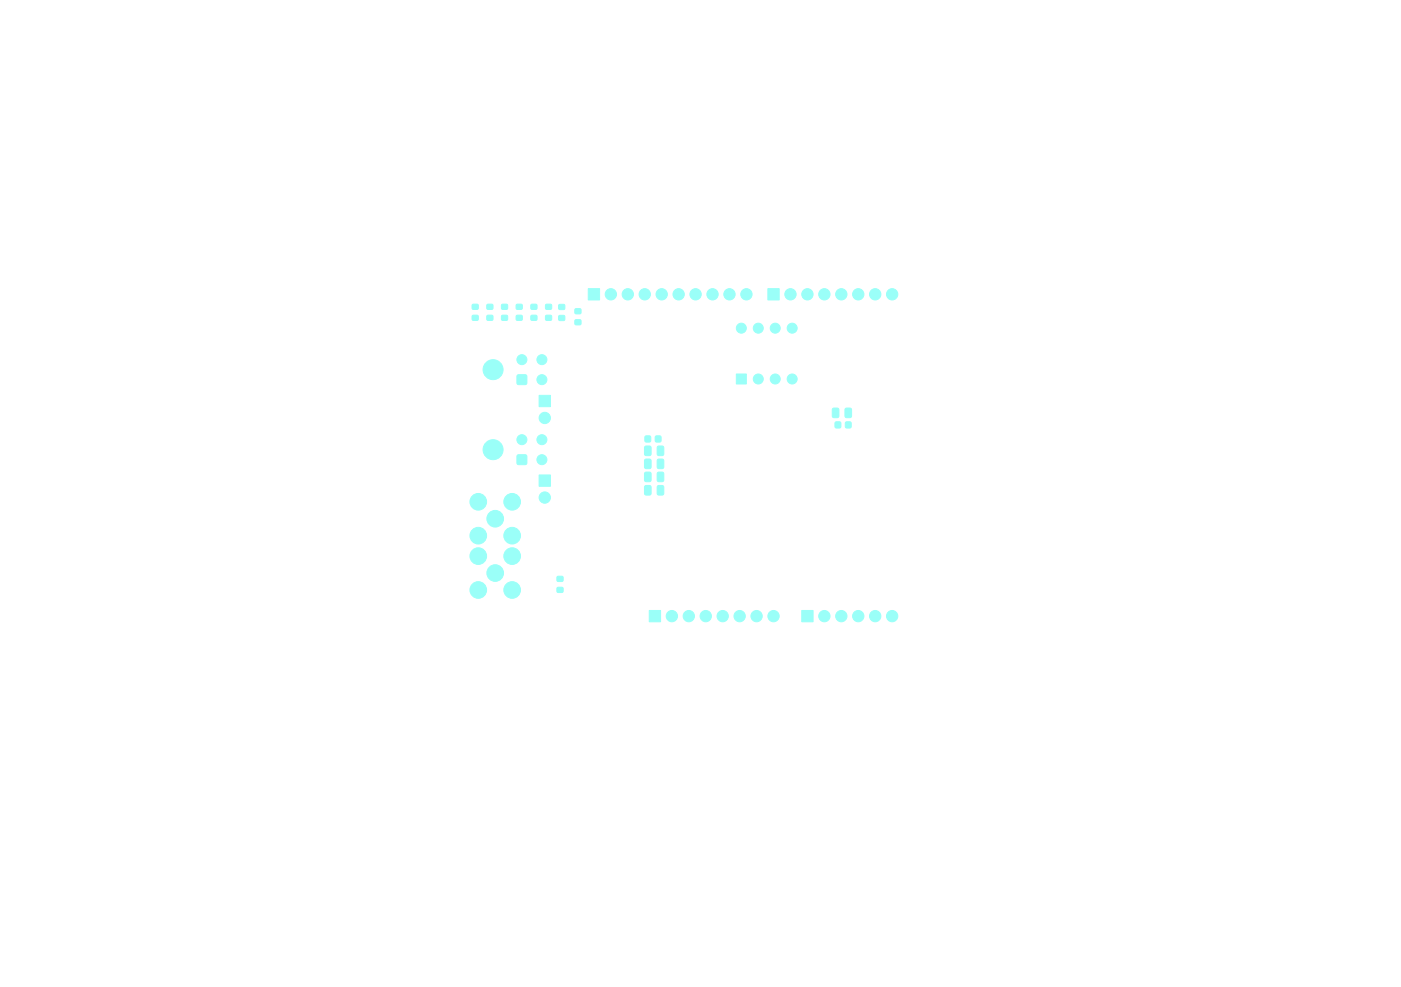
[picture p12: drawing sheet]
<svg xmlns="http://www.w3.org/2000/svg" width="210mm" height="148mm" viewBox="0 0 210 148" stroke-linecap="round" stroke-linejoin="round" font-family="sans-serif">
<g fill="#9afff8" stroke="#9afff8" stroke-width=".15">
<path d="M80.8 59.3h1.7v1.7h-1.7z"/>
<path d="M77.6 56.3h1.3v1.3h-1.3z"/>
<path d="M96.7 67l.7-.1 .2 .1v1.1l-.2 .2h-.5l-.3-.1z"/>
<path d="M98.6 67l.7-.1 .2 .1v1.1l-.2 .2h-.5l-.3-.1z"/>
<path d="M126.7 61.3l.7-.1 .2 .1 .1 1.1-.2 .2h-.6l-.2-.1z"/>
<path d="M124.8 61.3l.7-.1 .2 .1 .1 1.1-.2 .2h-.6l-.2-.1z"/>
<path d="M96.7 70.9l.7-.1 .2 .1v1.1l-.2 .2h-.5l-.3-.1z"/>
<path d="M98.6 70.9l.7-.1 .2 .1v1.1l-.2 .2h-.5l-.3-.1z"/>
<path d="M80.8 71.2h1.7v1.7h-1.7z"/>
<path d="M77.6 68.3h1.3v1.3h-1.3z"/>
<path d="M110.4 56.1h1.5v1.5h-1.5z"/>
<path d="M96.7 68.9l.7-.1 .2 .2v1l-.2 .3h-.5l-.3-.2z"/>
<path d="M98.6 68.9l.7-.1 .2 .2v1l-.2 .3h-.5l-.3-.2z"/>
<path d="M96.7 65.4h.8v.8h-.8z"/>
<path d="M98.3 65.4h.7v.8h-.7z"/>
<path d="M96.7 72.9l.7-.1 .2 .1v1.1l-.2 .2h-.5l-.3-.1z"/>
<path d="M98.6 72.9l.7-.1 .2 .1v1.1l-.2 .2h-.5l-.3-.1z"/>
<path d="M126.8 63.3h.7v.8h-.7z"/>
<path d="M125.2 63.3h.8v.8h-.8z"/>
<path d="M97.3 91.5h1.7v1.7h-1.7z"/>
<path d="M86.2 48h.8v.7h-.8z"/>
<path d="M86.2 46.3h.8v.7h-.8z"/>
<path d="M81.8 47.3h.8v.7h-.8z"/>
<path d="M81.8 45.7h.8v.6h-.8z"/>
<path d="M77.4 47.3h.8v.7h-.8z"/>
<path d="M77.4 45.7h.8v.6h-.8z"/>
<path d="M120.2 91.5h1.7v1.7h-1.7z"/>
<path d="M115.1 43.3h1.7v1.7h-1.7z"/>
<path d="M70.8 47.3h.8v.7h-.8z"/>
<path d="M70.8 45.7h.8v.6h-.8z"/>
<path d="M73 47.3h.8v.7h-.8z"/>
<path d="M73 45.7h.8v.6h-.8z"/>
<path d="M83.5 88.1h.9v.7h-.9z"/>
<path d="M83.5 86.5h.9v.6h-.9z"/>
<path d="M83.8 47.3h.8v.7h-.8z"/>
<path d="M83.8 45.7h.8v.7h-.8z"/>
<path d="M75.2 47.3h.8v.7h-.8z"/>
<path d="M75.2 45.7h.8v.6h-.8z"/>
<path d="M88.2 43.3h1.7v1.7h-1.7z"/>
<path d="M79.6 47.3h.8v.7h-.8z"/>
<path d="M79.6 45.7h.8v.6h-.8z"/>
<circle cx="81.7" cy="62.7" r=".85"/>
<circle cx="73.9" cy="55.4" r="1.5"/>
<circle cx="78.2" cy="53.9" r=".75"/>
<circle cx="81.2" cy="56.9" r=".75"/>
<circle cx="81.2" cy="53.9" r=".75"/>
<circle cx="74.2" cy="77.8" r="1.25"/>
<circle cx="76.8" cy="80.3" r="1.25"/>
<circle cx="76.8" cy="75.2" r="1.25"/>
<circle cx="71.7" cy="80.3" r="1.25"/>
<circle cx="71.7" cy="75.2" r="1.25"/>
<circle cx="81.7" cy="74.6" r=".85"/>
<circle cx="73.9" cy="67.4" r="1.5"/>
<circle cx="78.2" cy="65.9" r=".75"/>
<circle cx="81.2" cy="68.9" r=".75"/>
<circle cx="81.2" cy="65.9" r=".75"/>
<circle cx="74.2" cy="85.9" r="1.25"/>
<circle cx="76.8" cy="88.5" r="1.25"/>
<circle cx="76.8" cy="83.4" r="1.25"/>
<circle cx="71.7" cy="88.5" r="1.25"/>
<circle cx="71.7" cy="83.4" r="1.25"/>
<circle cx="111.1" cy="49.2" r=".75"/>
<circle cx="113.7" cy="49.2" r=".75"/>
<circle cx="116.2" cy="49.2" r=".75"/>
<circle cx="118.7" cy="49.2" r=".75"/>
<circle cx="118.7" cy="56.8" r=".75"/>
<circle cx="116.2" cy="56.8" r=".75"/>
<circle cx="113.7" cy="56.8" r=".75"/>
<circle cx="100.7" cy="92.4" r=".85"/>
<circle cx="103.3" cy="92.4" r=".85"/>
<circle cx="105.8" cy="92.4" r=".85"/>
<circle cx="108.3" cy="92.4" r=".85"/>
<circle cx="110.9" cy="92.4" r=".85"/>
<circle cx="113.4" cy="92.4" r=".85"/>
<circle cx="116" cy="92.4" r=".85"/>
<circle cx="123.6" cy="92.4" r=".85"/>
<circle cx="126.1" cy="92.4" r=".85"/>
<circle cx="128.7" cy="92.4" r=".85"/>
<circle cx="131.2" cy="92.4" r=".85"/>
<circle cx="133.7" cy="92.4" r=".85"/>
<circle cx="118.5" cy="44.1" r=".85"/>
<circle cx="121" cy="44.1" r=".85"/>
<circle cx="123.6" cy="44.1" r=".85"/>
<circle cx="126.1" cy="44.1" r=".85"/>
<circle cx="128.7" cy="44.1" r=".85"/>
<circle cx="131.2" cy="44.1" r=".85"/>
<circle cx="133.7" cy="44.1" r=".85"/>
<circle cx="91.6" cy="44.1" r=".85"/>
<circle cx="94.1" cy="44.1" r=".85"/>
<circle cx="96.6" cy="44.1" r=".85"/>
<circle cx="99.2" cy="44.1" r=".85"/>
<circle cx="101.7" cy="44.1" r=".85"/>
<circle cx="104.3" cy="44.1" r=".85"/>
<circle cx="106.8" cy="44.1" r=".85"/>
<circle cx="109.3" cy="44.1" r=".85"/>
<circle cx="111.9" cy="44.1" r=".85"/>
</g>
</svg>
